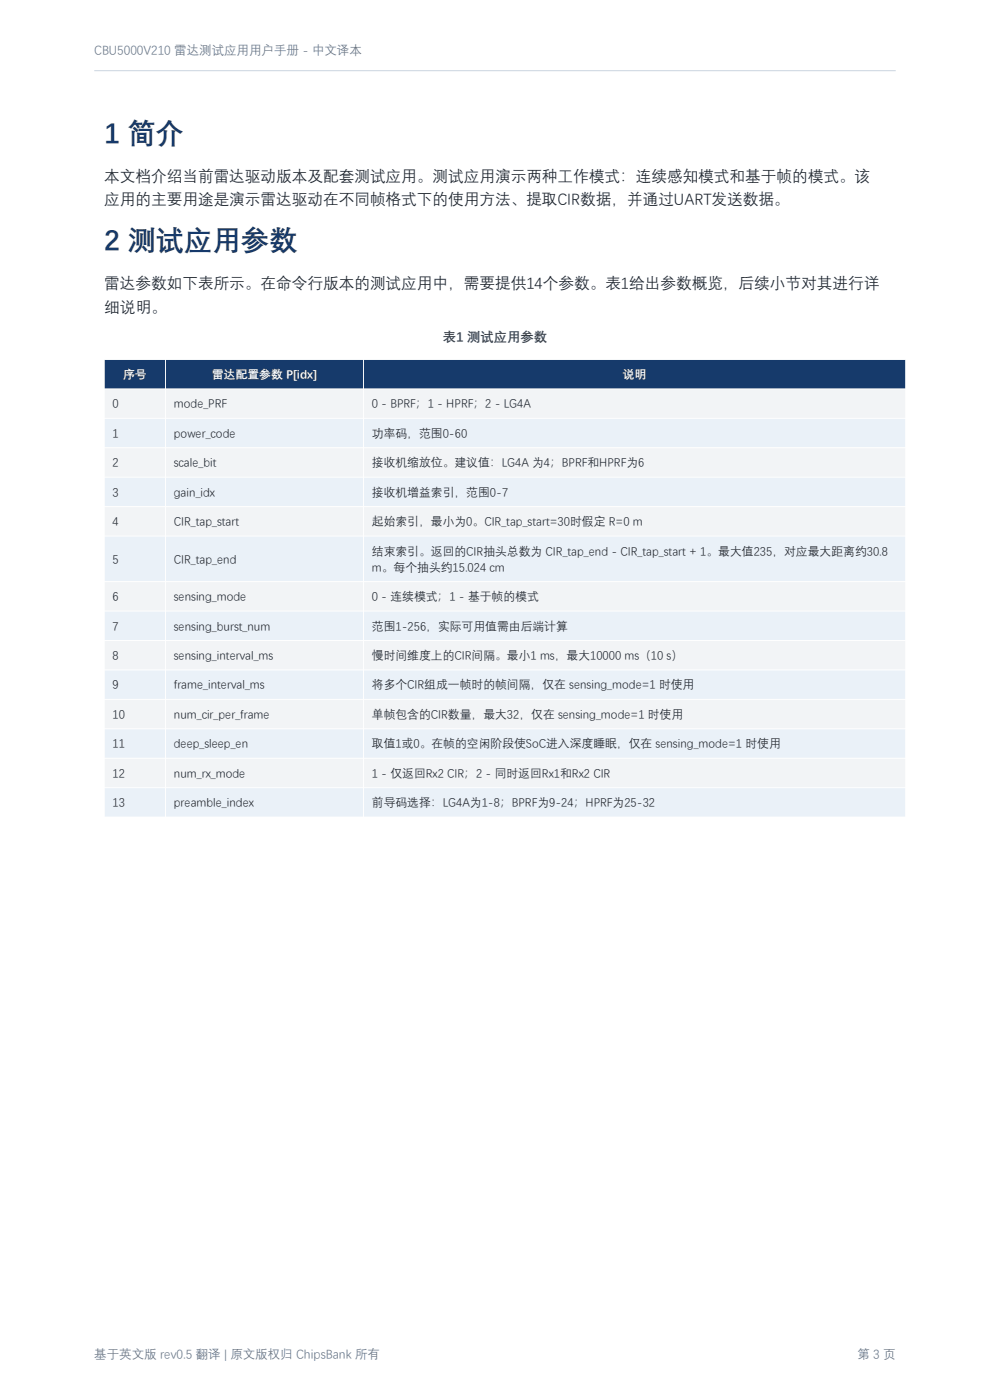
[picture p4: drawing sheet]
<svg xmlns="http://www.w3.org/2000/svg" width="210mm" height="297mm" viewBox="0 0 210 297" stroke-linecap="round" stroke-linejoin="round" font-family="sans-serif">
<defs><g id="words">
<g font-size="6" fill="#163a6b">
<text x="22.1" y="30.1">1 简介</text>
<text x="22.1" y="52.8">2 测试应用参数</text>
</g>
<g font-size="3.3" fill="#20262e">
<text x="22.1" y="38.4">本文档介绍当前雷达驱动版本及配套测试应用。测试应用演示两种工作模式：连续感知模式和基于帧的模式。该</text>
<text x="22.1" y="43.4">应用的主要用途是演示雷达驱动在不同帧格式下的使用方法、提取CIR数据，并通过UART发送数据。</text>
<text x="22.1" y="61.1">雷达参数如下表所示。在命令行版本的测试应用中，需要提供14个参数。表1给出参数概览，后续小节对其进行详</text>
<text x="22.1" y="66.1">细说明。</text>
</g>
<text font-size="2.8" fill="#374151" x="94" y="72.4">表1 测试应用参数</text>
<g font-size="2.6" fill="#64748b">
<text x="20" y="11.5">CBU5000V210 雷达测试应用用户手册 - 中文译本</text>
<text x="20" y="288">基于英文版 rev0.5 翻译 | 原文版权归 ChipsBank 所有</text>
<text x="181.9" y="288">第 3 页</text>
</g>
<g font-size="2.5" fill="#fff">
<text x="26.1" y="80.2">序号</text>
<text x="45" y="80.2">雷达配置参数 P[idx]</text>
<text x="132.1" y="80.2">说明</text>
</g>
<g font-size="2.5" fill="#20262e">
<text x="23.9" y="86.4">0</text>
<text x="36.9" y="86.4">mode_PRF</text>
<text x="78.9" y="86.4">0 - BPRF；1 - HPRF；2 - LG4A</text>
<text x="23.9" y="92.7">1</text>
<text x="36.9" y="92.7">power_code</text>
<text x="78.9" y="92.7">功率码，范围0-60</text>
<text x="23.9" y="98.9">2</text>
<text x="36.9" y="98.9">scale_bit</text>
<text x="78.9" y="98.9">接收机缩放位。建议值：LG4A 为4；BPRF和HPRF为6</text>
<text x="23.9" y="105.1">3</text>
<text x="36.9" y="105.1">gain_idx</text>
<text x="78.9" y="105.1">接收机增益索引，范围0-7</text>
<text x="23.9" y="111.4">4</text>
<text x="36.9" y="111.4">CIR_tap_start</text>
<text x="78.9" y="111.4">起始索引，最小为0。CIR_tap_start=30时假定 R=0 m</text>
<text x="23.9" y="119.3">5</text>
<text x="36.9" y="119.3">CIR_tap_end</text>
<text x="78.9" y="117.6">结束索引。返回的CIR抽头总数为 CIR_tap_end - CIR_tap_start + 1。最大值235，对应最大距离约30.8</text>
<text x="78.9" y="121.1">m。每个抽头约15.024 cm</text>
<text x="23.9" y="127.3">6</text>
<text x="36.9" y="127.3">sensing_mode</text>
<text x="78.9" y="127.3">0 - 连续模式；1 - 基于帧的模式</text>
<text x="23.9" y="133.5">7</text>
<text x="36.9" y="133.5">sensing_burst_num</text>
<text x="78.9" y="133.5">范围1-256，实际可用值需由后端计算</text>
<text x="23.9" y="139.8">8</text>
<text x="36.9" y="139.8">sensing_interval_ms</text>
<text x="78.9" y="139.8">慢时间维度上的CIR间隔。最小1 ms，最大10000 ms（10 s）</text>
<text x="23.9" y="146">9</text>
<text x="36.9" y="146">frame_interval_ms</text>
<text x="78.9" y="146">将多个CIR组成一帧时的帧间隔，仅在 sensing_mode=1 时使用</text>
<text x="23.9" y="152.3">10</text>
<text x="36.9" y="152.3">num_cir_per_frame</text>
<text x="78.9" y="152.3">单帧包含的CIR数量，最大32，仅在 sensing_mode=1 时使用</text>
<text x="23.9" y="158.5">11</text>
<text x="36.9" y="158.5">deep_sleep_en</text>
<text x="78.9" y="158.5">取值1或0。在帧的空闲阶段使SoC进入深度睡眠，仅在 sensing_mode=1 时使用</text>
<text x="23.9" y="164.8">12</text>
<text x="36.9" y="164.8">num_rx_mode</text>
<text x="78.9" y="164.8">1 - 仅返回Rx2 CIR；2 - 同时返回Rx1和Rx2 CIR</text>
<text x="23.9" y="171">13</text>
<text x="36.9" y="171">preamble_index</text>
<text x="78.9" y="171">前导码选择：LG4A为1-8；BPRF为9-24；HPRF为25-32</text>
</g>
</g></defs>
<path d="M20 15h170" fill="none" stroke="#cbd5e1" stroke-width=".21"/>
<path d="M22.1 76.3h170v6.2h-170z" fill-rule="evenodd" fill="#163a6b"/>
<path d="M22.1 82.5h170v6.2h-170z" fill-rule="evenodd" fill="#f2f4f6"/>
<path d="M22.1 88.7h170v6.3h-170z" fill-rule="evenodd" fill="#eaf1f8"/>
<path d="M22.1 95h170v6.2h-170z" fill-rule="evenodd" fill="#f2f4f6"/>
<path d="M22.1 101.2h170v6.3h-170z" fill-rule="evenodd" fill="#eaf1f8"/>
<path d="M22.1 107.5h170v6.2h-170z" fill-rule="evenodd" fill="#f2f4f6"/>
<path d="M22.1 113.7h170v9.7h-170z" fill-rule="evenodd" fill="#eaf1f8"/>
<path d="M22.1 123.4h170v6.2h-170z" fill-rule="evenodd" fill="#f2f4f6"/>
<path d="M22.1 129.6h170v6.3h-170z" fill-rule="evenodd" fill="#eaf1f8"/>
<path d="M22.1 135.9h170v6.2h-170z" fill-rule="evenodd" fill="#f2f4f6"/>
<path d="M22.1 142.1h170v6.3h-170z" fill-rule="evenodd" fill="#eaf1f8"/>
<path d="M22.1 148.4h170v6.2h-170z" fill-rule="evenodd" fill="#f2f4f6"/>
<path d="M22.1 154.6h170v6.3h-170z" fill-rule="evenodd" fill="#eaf1f8"/>
<path d="M22.1 160.9h170v6.2h-170z" fill-rule="evenodd" fill="#f2f4f6"/>
<path d="M22.1 167.1h170v6.2h-170z" fill-rule="evenodd" fill="#eaf1f8"/>
<g fill="none" stroke="#fff" stroke-width=".21">
<path d="M22.1 76.3h170v97h-170zM35.1 76.3v97M77.1 76.3v97M22.1 82.5h170M22.1 88.7h170M22.1 95h170M22.1 101.2h170M22.1 107.5h170M22.1 113.7h170M22.1 123.4h170M22.1 129.6h170M22.1 135.9h170"/>
<path d="M22.1 142.1h170M22.1 148.4h170M22.1 154.6h170M22.1 160.9h170M22.1 167.1h170"/>
</g>
<use href="#words"/>
</svg>
